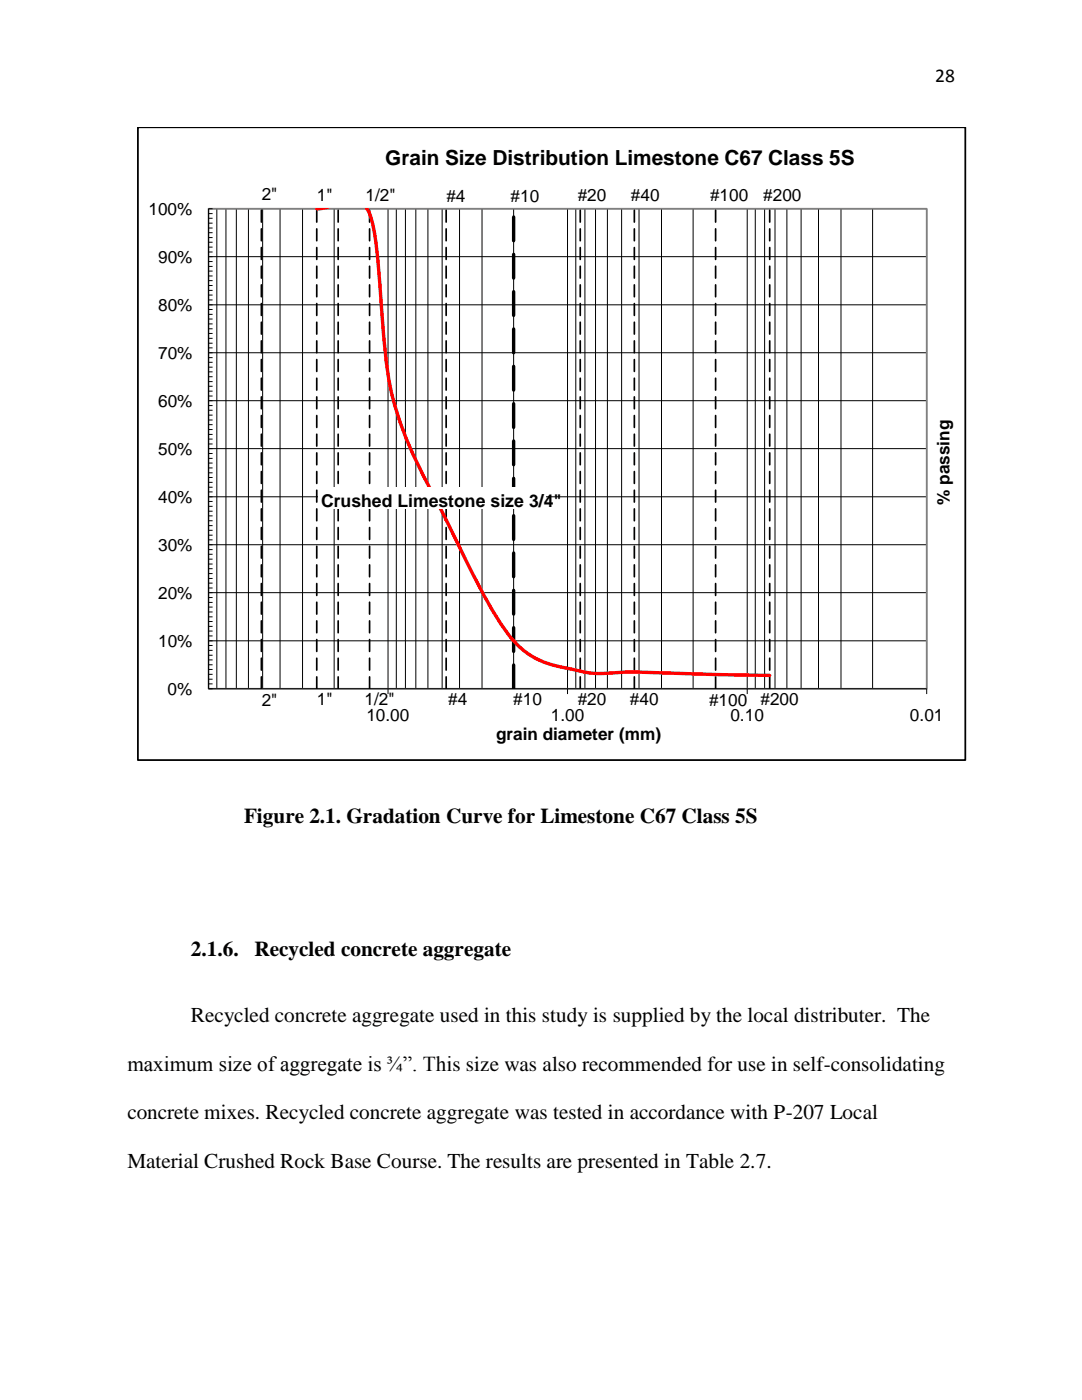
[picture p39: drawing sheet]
<svg xmlns="http://www.w3.org/2000/svg" width="216mm" height="279mm" viewBox="0 0 216 279" stroke-linecap="round" stroke-linejoin="round" font-family="sans-serif">
<defs><g id="words">
<g font-size="4.2">
<text x="48.7" y="164.2">Figure 2.1. Gradation Curve for Limestone C67 Class 5S</text>
<text x="38.1" y="190.7">2.1.6.</text>
<text x="50.8" y="190.7">Recycled concrete aggregate</text>
<text x="38.1" y="203.9">Recycled concrete aggregate used in this study is supplied by the local distributer. The</text>
<text x="25.4" y="213.6">maximum size of aggregate is ¾”. This size was also recommended for use in self-consolidating</text>
<text x="25.4" y="223.4">concrete mixes. Recycled concrete aggregate was tested in accordance with P-207 Local</text>
<text x="25.4" y="233.2">Material Crushed Rock Base Course. The results are presented in Table 2.7.</text>
</g>
<text font-size="4.1" x="76.9" y="33">Grain Size Distribution Limestone C67 Class 5S</text>
<text font-size="3.9" x="186.6" y="16.3">28</text>
<text font-size="3.5" x="64.1" y="101.2">Crushed Limestone size 3/4&quot;</text>
<g font-size="3.4">
<text x="52.2" y="39.9">2&quot;</text>
<text x="63.2" y="40.1">1&quot;</text>
<text x="72.9" y="40.1">1/2&quot;</text>
<text x="89.1" y="40.3">#4</text>
<text x="101.9" y="40.3">#10</text>
<text x="115.3" y="40.1">#20</text>
<text x="125.9" y="40.1">#40</text>
<text x="141.7" y="40.1">#100</text>
<text x="152.3" y="40.1">#200</text>
<text x="29.6" y="42.8">100%</text>
<text x="31.6" y="52.4">90%</text>
<text x="31.6" y="62">80%</text>
<text x="31.6" y="71.6">70%</text>
<text x="31.6" y="81.1">60%</text>
<text x="31.6" y="90.7">50%</text>
<text x="31.6" y="100.3">40%</text>
<text x="189.4" y="100.7" transform="rotate(-90 189.4 100.7)">% passing</text>
<text x="31.6" y="109.9">30%</text>
<text x="31.6" y="119.5">20%</text>
<text x="31.6" y="129.1">10%</text>
<text x="33.5" y="138.6">0%</text>
<text x="52.2" y="140.9">2&quot;</text>
<text x="63.2" y="140.7">1&quot;</text>
<text x="72.7" y="140.7">1/2&quot;</text>
<text x="73.1" y="143.9">10.00</text>
<text x="89.4" y="140.7">#4</text>
<text x="102.4" y="140.7">#10</text>
<text x="109.9" y="143.9">1.00</text>
<text x="115.3" y="140.7">#20</text>
<text x="125.7" y="140.7">#40</text>
<text x="141.5" y="140.9">#100</text>
<text x="145.7" y="143.9">0.10</text>
<text x="151.8" y="140.7">#200</text>
<text x="181.6" y="143.9">0.01</text>
<text x="99" y="147.6">grain diameter (mm)</text>
</g>
</g></defs>
<g fill="none" stroke="#000" stroke-width=".2">
<path d="M41.6 51.2h143.3M41.6 59.9h.8M41.6 58.9h.8M41.6 58h.8M41.6 57h.8M41.6 56h.8M41.6 55.1h.8M41.6 54.1h.8M41.6 53.2h.8M41.6 52.2h.8M41.6 50.3h.8M41.6 49.3h.8"/>
<path d="M41.6 48.3h.8M41.6 47.4h.8M41.6 46.4h.8M41.6 45.5h.8M41.6 44.5h.8M41.6 43.6h.8M41.6 42.6h.8M43.3 41.7v95.8M45.1 41.7v95.8M47.2 41.7v95.8M49.6 41.7v95.8M52.4 41.7v95.8"/>
<path d="M55.9 41.7v95.8M60.4 41.7v95.8M66.7 41.7v95.8M77.4 41.7v96.8M79.1 41.7v95.8M80.9 41.7v95.8M83 41.7v95.8M85.4 41.7v95.8M88.2 41.7v95.8M91.7 41.7v95.8M96.2 41.7v95.8M102.5 41.7v95.8"/>
<path d="M113.2 41.7v96.8M114.9 41.7v95.8M116.7 41.7v95.8M118.8 41.7v95.8M121.2 41.7v95.8M124 41.7v95.8M127.5 41.7v95.8M132 41.7v95.8M138.3 41.7v95.8M149.1 41.7v96.8M150.7 41.7v95.8M152.6 41.7v95.8"/>
<path d="M154.6 41.7v95.8M157 41.7v95.8M159.9 41.7v95.8M163.3 41.7v95.8M167.8 41.7v95.8M174.1 41.7v95.8M41.6 80h143.3M41.6 70.4h143.3M41.6 60.8h143.3M41.6 79h.8M41.6 78.1h.8M41.6 77.1h.8"/>
<path d="M41.6 76.2h.8M41.6 75.2h.8M41.6 74.2h.8M41.6 73.3h.8M41.6 72.3h.8M41.6 71.4h.8M41.6 69.4h.8M41.6 68.5h.8M41.6 67.5h.8M41.6 66.5h.8M41.6 65.6h.8M41.6 64.6h.8"/>
<path d="M41.6 63.7h.8M41.6 62.7h.8M41.6 61.8h.8M41.6 99.1h143.3M41.6 89.5h143.3M41.6 98.2h.8M41.6 97.2h.8M41.6 96.3h.8M41.6 95.3h.8M41.6 94.4h.8M41.6 93.4h.8M41.6 92.4h.8"/>
<path d="M41.6 91.5h.8M41.6 90.5h.8M41.6 88.6h.8M41.6 87.6h.8M41.6 86.7h.8M41.6 85.7h.8M41.6 84.8h.8M41.6 83.8h.8M41.6 82.8h.8M41.6 81.9h.8M41.6 80.9h.8M41.6 118.3h143.3"/>
<path d="M41.6 108.7h143.3M41.6 119.3h.8M41.6 117.3h.8M41.6 116.4h.8M41.6 115.4h.8M41.6 114.5h.8M41.6 113.5h.8M41.6 112.6h.8M41.6 111.6h.8M41.6 110.6h.8M41.6 109.7h.8M41.6 107.7h.8"/>
<path d="M41.6 106.8h.8M41.6 105.8h.8M41.6 104.9h.8M41.6 103.9h.8M41.6 103h.8M41.6 102h.8M41.6 101h.8M41.6 100.1h.8M41.6 127.9h143.3M41.6 136.5h.8M41.6 135.6h.8M41.6 134.6h.8"/>
<path d="M41.6 133.6h.8M41.6 132.7h.8M41.6 131.7h.8M41.6 130.8h.8M41.6 129.8h.8M41.6 128.8h.8M41.6 126.9h.8M41.6 125.9h.8M41.6 125h.8M41.6 124h.8M41.6 123.1h.8M41.6 122.1h.8"/>
<path d="M41.6 121.2h.8M41.6 120.2h.8M184.9 137.5h-143.3v-95.8h143.3v96.8"/>
</g>
<path d="M41.6 41.7h143.3v95.8h-143.3z" fill="none" stroke="#808080" stroke-width=".34"/>
<path d="M52.2 137.5v-95.8M63.2 137.5v-95.8M67.5 137.5v-95.8M73.7 137.5v-95.8M89 137.5v-95.8M115.8 137.5v-95.8M126.6 137.5v-95.8M142.8 137.5v-95.8M153.6 137.5v-95.8" fill="none" stroke="#000" stroke-width=".34" stroke-dasharray="2.4 1.4"/>
<path d="M102.5 137.5v-95.8" fill="none" stroke="#000" stroke-width=".68" stroke-dasharray="4.7 2.7"/>
<path d="M64.2 41.6l-1 .1M73.2 41.6a15.4 15.4 0 0 1 1.8 6.5l.9 10a140.9 140.9 0 0 0 2.3 20.8 85.6 85.6 0 0 0 8.5 20.4l5.5 11a107.1 107.1 0 0 0 9.4 16.6 16.5 16.5 0 0 0 11 6.4l1.1 .2a23.8 23.8 0 0 0 10.4 .7l2.5-.1M126.6 134.1l16.2 .5 10.8 .2" fill="none" stroke="#f00" stroke-width=".68"/>
<path d="M27.5 25.4h165.1v126.3h-165.1z" fill="none" stroke="#000" stroke-width=".35"/>
<path d="M63.5 97.3h45.4v4.2h-45.4z" fill-rule="evenodd" fill="#fff"/>
<use href="#words"/>
</svg>
